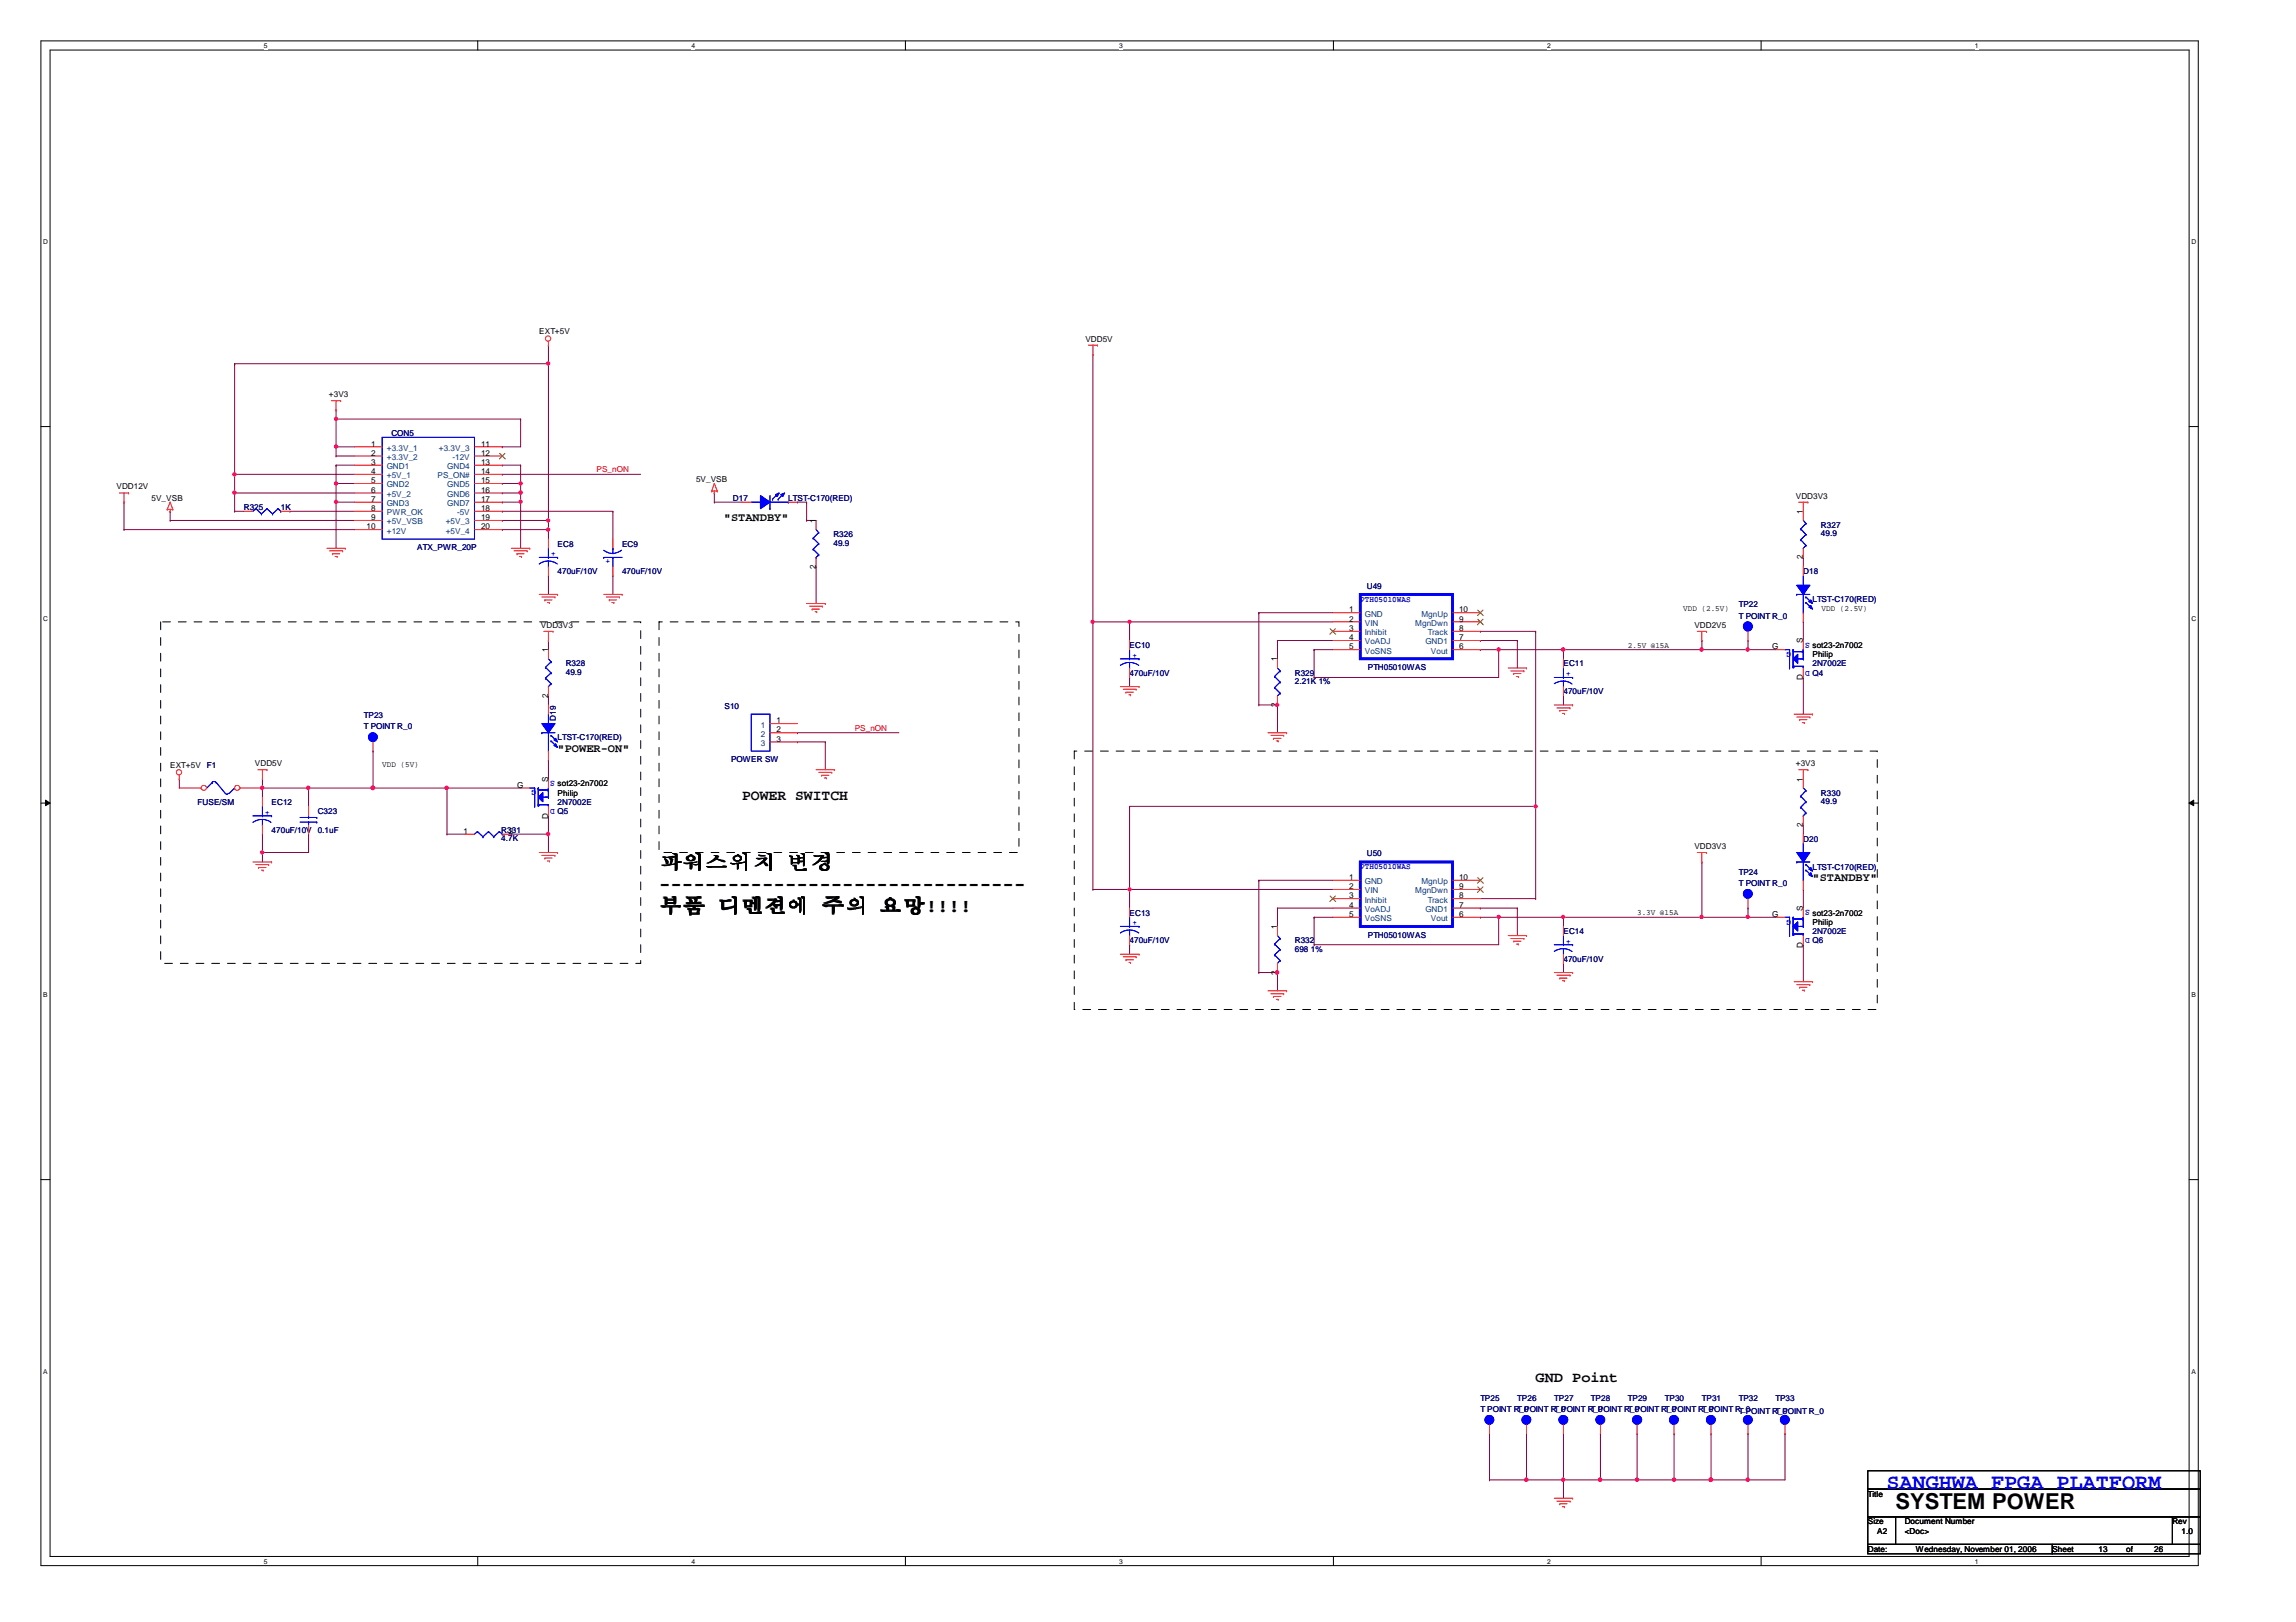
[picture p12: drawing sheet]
<svg xmlns="http://www.w3.org/2000/svg" width="297mm" height="210mm" viewBox="0 0 297 210" stroke-linecap="round" stroke-linejoin="round" font-family="sans-serif">
<defs><g id="words">
<text font-size="2.8" fill="#00f" x="244.1" y="192.7">SANGHWA FPGA PLATFORM</text>
<text font-size="2.8" x="245.2" y="195.3">SYSTEM POWER</text>
<g font-size="2.5">
<text x="85.3" y="112.4">파파파파파 파파</text>
<text x="85.3" y="118.1">부부 부</text>
<text x="85.3" y="115.2">--------------------------------</text>
<text x="92.8" y="118.1">부부부부 부부 부부!!!!</text>
</g>
<g font-size="1.9">
<text x="96" y="103.6">POWER SWITCH</text>
<text x="198.7" y="178.8">GND Point</text>
</g>
<g font-size="1.5">
<text x="93.6" y="67.4">&quot;STANDBY&quot;</text>
<text x="72.1" y="97.3">&quot;POWER-ON&quot;</text>
<text x="234.5" y="114">&quot;STANDBY&quot;</text>
</g>
<g font-size="1.1">
<text x="69.8" y="43.3">EXT+5V</text>
<text x="140.4" y="44.2">VDD5V</text>
<text x="42.5" y="51.4">+3V3</text>
<text x="48" y="57.8">1</text>
<text x="48" y="59">2</text>
<text x="62.2" y="57.8">11</text>
<text x="62.2" y="59">12</text>
<text x="15.1" y="63.3">VDD12V</text>
<text x="19.6" y="64.8">5V_VSB</text>
<text x="48" y="60.2">3</text>
<text x="48" y="61.3">4</text>
<text x="48" y="62.5">5</text>
<text x="48" y="63.8">6</text>
<text x="48" y="64.9">7</text>
<text x="62.2" y="60.2">13</text>
<text x="62.2" y="61.3">14</text>
<text x="62.2" y="62.5">15</text>
<text x="62.2" y="63.8">16</text>
<text x="62.2" y="64.9">17</text>
<text x="90" y="62.4">5V_VSB</text>
<text x="232.3" y="64.5">VDD3V3</text>
<text x="47.4" y="68.5">10</text>
<text x="48" y="66.1">8</text>
<text x="48" y="67.3">9</text>
<text x="62.2" y="66.1">18</text>
<text x="62.2" y="67.3">19</text>
<text x="62.2" y="68.5">20</text>
<text x="105.5" y="67.7" transform="rotate(-90 105.5 67.7)">1</text>
<text x="233.3" y="66.5" transform="rotate(-90 233.3 66.5)">1</text>
<text x="105.5" y="73.6" transform="rotate(-90 105.5 73.6)">2</text>
<text x="233.3" y="72.4" transform="rotate(-90 233.3 72.4)">2</text>
<text x="70" y="81.2">VDD3V3</text>
<text x="174.5" y="79.2">1</text>
<text x="174.5" y="80.4">2</text>
<text x="174.5" y="81.7">3</text>
<text x="174.5" y="82.8">4</text>
<text x="188.8" y="79.2">10</text>
<text x="188.8" y="80.4">9</text>
<text x="188.8" y="81.7">8</text>
<text x="188.8" y="82.8">7</text>
<text x="210.6" y="83.8">2.5V @15A</text>
<text x="217.8" y="79">VDD (2.5V)</text>
<text x="219.2" y="81.2">VDD2V5</text>
<text x="233.3" y="83.2" transform="rotate(-90 233.3 83.2)">S</text>
<text x="234.5" y="83.9">sot23-2n7002</text>
<text x="235.7" y="79">VDD (2.5V)</text>
<text x="70.9" y="84.4" transform="rotate(-90 70.9 84.4)">1</text>
<text x="165.2" y="85.6" transform="rotate(-90 165.2 85.6)">1</text>
<text x="174.5" y="84">5</text>
<text x="188.8" y="84">6</text>
<text x="229.3" y="84">G</text>
<text x="233.3" y="88.1" transform="rotate(-90 233.3 88.1)">D</text>
<text x="234.5" y="85">Philip</text>
<text x="70.9" y="90.3" transform="rotate(-90 70.9 90.3)">2</text>
<text x="100.5" y="93.6">1</text>
<text x="100.5" y="94.8">2</text>
<text x="100.5" y="96">3</text>
<text x="165.2" y="91.5" transform="rotate(-90 165.2 91.5)">2</text>
<text x="22" y="99.4">EXT+5V</text>
<text x="33" y="99.1">VDD5V</text>
<text x="49.4" y="99.3">VDD (5V)</text>
<text x="66.9" y="101.9">G</text>
<text x="70.9" y="101.1" transform="rotate(-90 70.9 101.1)">S</text>
<text x="72.1" y="101.8">sot23-2n7002</text>
<text x="232.3" y="99.1">+3V3</text>
<text x="233.3" y="101.1" transform="rotate(-90 233.3 101.1)">1</text>
<text x="59.9" y="107.9">1</text>
<text x="65.8" y="107.9">2</text>
<text x="70.9" y="106" transform="rotate(-90 70.9 106)">D</text>
<text x="72.1" y="103">Philip</text>
<text x="233.3" y="107" transform="rotate(-90 233.3 107)">2</text>
<text x="174.5" y="113.9">1</text>
<text x="188.8" y="113.9">10</text>
<text x="219.2" y="109.9">VDD3V3</text>
<text x="174.5" y="115.1">2</text>
<text x="174.5" y="116.2">3</text>
<text x="174.5" y="117.5">4</text>
<text x="174.5" y="118.7">5</text>
<text x="188.8" y="115.1">9</text>
<text x="188.8" y="116.2">8</text>
<text x="188.8" y="117.5">7</text>
<text x="188.8" y="118.7">6</text>
<text x="211.8" y="118.4">3.3V @15A</text>
<text x="229.3" y="118.7">G</text>
<text x="233.3" y="117.9" transform="rotate(-90 233.3 117.9)">S</text>
<text x="234.5" y="118.5">sot23-2n7002</text>
<text x="234.5" y="119.7">Philip</text>
<text x="165.2" y="120.2" transform="rotate(-90 165.2 120.2)">1</text>
<text x="233.3" y="122.7" transform="rotate(-90 233.3 122.7)">D</text>
<text x="165.2" y="126.1" transform="rotate(-90 165.2 126.1)">2</text>
<text x="241.6" y="193.7">Title</text>
<text x="241.6" y="197.3">Size</text>
<text x="246.4" y="197.3">Document Number</text>
<text x="281.1" y="197.3">Rev</text>
<text x="241.6" y="200.8">Date:</text>
<text x="242.9" y="198.5">A2</text>
<text x="246.4" y="198.5">&lt;Doc&gt;</text>
<text x="247.9" y="200.8">Wednesday, November 01, 2006</text>
<text x="265.5" y="200.8">Sheet</text>
<text x="271.5" y="200.8">13</text>
<text x="275.1" y="200.8">of</text>
<text x="278.7" y="200.8">26</text>
<text x="282.2" y="198.5">1.0</text>
</g>
<g font-size="1.1" fill="#004080">
<text x="50" y="58.3">+3.3V_1</text>
<text x="50" y="59.5">+3.3V_2</text>
<text x="56.8" y="58.3">+3.3V_3</text>
<text x="58.5" y="59.5">-12V</text>
<text x="50" y="60.7">GND1</text>
<text x="50" y="61.9">+5V_1</text>
<text x="50" y="63.1">GND2</text>
<text x="50" y="64.3">+5V_2</text>
<text x="50" y="65.5">GND3</text>
<text x="56.6" y="61.9">PS_ON#</text>
<text x="57.9" y="60.7">GND4</text>
<text x="57.9" y="63.1">GND5</text>
<text x="57.9" y="64.3">GND6</text>
<text x="57.9" y="65.5">GND7</text>
<text x="50" y="66.7">PWR_OK</text>
<text x="50" y="67.9">+5V_VSB</text>
<text x="50" y="69">+12V</text>
<text x="57.7" y="67.9">+5V_3</text>
<text x="57.7" y="69">+5V_4</text>
<text x="59.1" y="66.7">-5V</text>
<text x="176.6" y="79.8">GND</text>
<text x="176.6" y="81">VIN</text>
<text x="176.6" y="82.2">Inhibit</text>
<text x="176.6" y="83.4">VoADJ</text>
<text x="183.1" y="81">MgnDwn</text>
<text x="183.9" y="79.8">MgnUp</text>
<text x="184.4" y="83.4">GND1</text>
<text x="184.7" y="82.2">Track</text>
<text x="176.6" y="84.6">VoSNS</text>
<text x="185.1" y="84.6">Vout</text>
<text x="98.4" y="94.1">1</text>
<text x="98.4" y="95.3">2</text>
<text x="98.4" y="96.5">3</text>
<text x="176.6" y="114.4">GND</text>
<text x="176.6" y="115.6">VIN</text>
<text x="176.6" y="116.8">Inhibit</text>
<text x="176.6" y="118">VoADJ</text>
<text x="176.6" y="119.2">VoSNS</text>
<text x="183.1" y="115.6">MgnDwn</text>
<text x="183.9" y="114.4">MgnUp</text>
<text x="184.4" y="118">GND1</text>
<text x="184.7" y="116.8">Track</text>
<text x="185.1" y="119.2">Vout</text>
</g>
<g font-size="1.1" fill="#000080">
<text x="50.6" y="56.4">CON5</text>
<text x="31.5" y="66">R325</text>
<text x="36.3" y="66">1K</text>
<text x="94.8" y="64.8">D17</text>
<text x="102" y="64.8">LTST-C170(RED)</text>
<text x="54" y="71.2">ATX_PWR_20P</text>
<text x="72.1" y="70.7">EC8</text>
<text x="80.5" y="70.7">EC9</text>
<text x="107.8" y="69.5">R326</text>
<text x="107.8" y="70.6">49.9</text>
<text x="235.6" y="68.3">R327</text>
<text x="235.6" y="69.4">49.9</text>
<text x="72.1" y="74.3">470uF/10V</text>
<text x="80.5" y="74.3">470uF/10V</text>
<text x="176.8" y="76.2">U49</text>
<text x="233.3" y="74.3">D18</text>
<text x="234.5" y="77.9">LTST-C170(RED)</text>
<text x="146.1" y="83.9">EC10</text>
<text x="225" y="78.6">TP22</text>
<text x="225" y="80.1">T POINT R_0</text>
<text x="73.2" y="86.2">R328</text>
<text x="73.2" y="87.3">49.9</text>
<text x="146.1" y="87.4">470uF/10V</text>
<text x="167.5" y="87.4">R329</text>
<text x="167.5" y="88.5">2.21K 1%</text>
<text x="177" y="86.7">PTH05010WAS</text>
<text x="202.3" y="86.2">EC11</text>
<text x="202.3" y="89.8">470uF/10V</text>
<text x="234.5" y="87.4">Q4</text>
<text x="234.5" y="86.2">2N7002E</text>
<text x="47.1" y="92.9">TP23</text>
<text x="47.1" y="94.4">T POINT R_0</text>
<text x="71.9" y="93.3" transform="rotate(-90 71.9 93.3)">D19</text>
<text x="72.1" y="95.8">LTST-C170(RED)</text>
<text x="93.7" y="91.7">S10</text>
<text x="26.8" y="99.4">F1</text>
<text x="94.6" y="98.6">POWER SW</text>
<text x="25.6" y="104.1">FUSE/SM</text>
<text x="35.1" y="104.1">EC12</text>
<text x="35.1" y="107.7">470uF/10V</text>
<text x="41.1" y="105.3">C323</text>
<text x="41.1" y="107.7">0.1uF</text>
<text x="64.9" y="107.7">R331</text>
<text x="72.1" y="105.3">Q5</text>
<text x="72.1" y="104.1">2N7002E</text>
<text x="235.6" y="103">R330</text>
<text x="235.6" y="104">49.9</text>
<text x="64.9" y="108.8">4.7K</text>
<text x="176.8" y="110.8">U50</text>
<text x="225" y="113.2">TP24</text>
<text x="233.3" y="108.9">D20</text>
<text x="234.5" y="112.5">LTST-C170(RED)</text>
<text x="146.1" y="118.5">EC13</text>
<text x="225" y="114.6">T POINT R_0</text>
<text x="146.1" y="122">470uF/10V</text>
<text x="167.5" y="122">R332</text>
<text x="167.5" y="123.1">698 1%</text>
<text x="177" y="121.3">PTH05010WAS</text>
<text x="202.3" y="120.9">EC14</text>
<text x="202.3" y="124.5">470uF/10V</text>
<text x="234.5" y="122">Q6</text>
<text x="234.5" y="120.9">2N7002E</text>
<text x="191.5" y="181.3">TP25</text>
<text x="191.5" y="182.7">T POINT R_0</text>
<text x="196.3" y="181.3">TP26</text>
<text x="196.3" y="182.7">T POINT R_0</text>
<text x="201.1" y="181.3">TP27</text>
<text x="201.1" y="182.7">T POINT R_0</text>
<text x="205.8" y="181.3">TP28</text>
<text x="205.8" y="182.7">T POINT R_0</text>
<text x="210.6" y="181.3">TP29</text>
<text x="210.6" y="182.7">T POINT R_0</text>
<text x="215.4" y="181.3">TP30</text>
<text x="215.4" y="182.7">T POINT R_0</text>
<text x="220.2" y="181.3">TP31</text>
<text x="220.2" y="182.7">T POINT R_0</text>
<text x="225" y="181.3">TP32</text>
<text x="225" y="182.9">T POINT R_0</text>
<text x="229.7" y="181.3">TP33</text>
<text x="229.7" y="182.9">T POINT R_0</text>
</g>
<g font-size="1.1" fill="#f00">
<text x="77.2" y="61.1">PS_nON</text>
<text x="110.6" y="94.6">PS_nON</text>
</g>
<g font-size="1.1" fill="#00f">
<text x="71.3" y="72">+</text>
<text x="79" y="72.3" transform="rotate(180 79 72.3)">+</text>
<text x="176" y="77.9">PTH05010WAS</text>
<text x="234.1" y="83.2" transform="rotate(180 234.1 83.2)">S</text>
<text x="146.5" y="85.1">+</text>
<text x="202.6" y="87.5">+</text>
<text x="231.7" y="84.4" transform="rotate(180 231.7 84.4)">G</text>
<text x="234.1" y="86.8" transform="rotate(180 234.1 86.8)">D</text>
<text x="71.8" y="101.1" transform="rotate(180 71.8 101.1)">S</text>
<text x="34.3" y="105.4">+</text>
<text x="69.4" y="102.3" transform="rotate(180 69.4 102.3)">G</text>
<text x="71.8" y="104.7" transform="rotate(180 71.8 104.7)">D</text>
<text x="176" y="112.5">PTH05010WAS</text>
<text x="146.5" y="119.8">+</text>
<text x="231.7" y="119" transform="rotate(180 231.7 119)">G</text>
<text x="234.1" y="117.8" transform="rotate(180 234.1 117.8)">S</text>
<text x="202.6" y="122.1">+</text>
<text x="234.1" y="121.4" transform="rotate(180 234.1 121.4)">D</text>
</g>
<g font-size=".9">
<text x="34.1" y="6.2">5</text>
<text x="89.5" y="6.2">4</text>
<text x="144.8" y="6.2">3</text>
<text x="200.2" y="6.2">2</text>
<text x="255.5" y="6.2">1</text>
<text x="5.6" y="31.6">D</text>
<text x="283.5" y="31.6">D</text>
<text x="5.6" y="80.3">C</text>
<text x="283.5" y="80.3">C</text>
<text x="5.6" y="129.1">B</text>
<text x="283.5" y="129.1">B</text>
<text x="5.6" y="177.8">A</text>
<text x="283.5" y="177.8">A</text>
<text x="34.1" y="202.4">5</text>
<text x="89.5" y="202.4">4</text>
<text x="144.8" y="202.4">3</text>
<text x="200.2" y="202.4">2</text>
<text x="255.5" y="202.4">1</text>
</g>
</g></defs>
<path d="M5.3 5.3h279.1v197.3h-279.1zM6.5 6.5h276.7v194.9h-276.7z" fill="none" stroke="#000" stroke-width=".13"/>
<g fill="#fff">
<path d="M34.1 5.4h.5v1h-.5z"/>
<path d="M34.1 201.5h.5v1h-.5z"/>
</g>
<path d="M61.8 5.3v1.2M61.8 201.4v1.2" fill="none" stroke="#000" stroke-width=".13"/>
<g fill="#fff">
<path d="M89.5 5.4h.4v1h-.4z"/>
<path d="M89.5 201.5h.4v1h-.4z"/>
</g>
<path d="M117.1 5.3v1.2M117.1 201.4v1.2" fill="none" stroke="#000" stroke-width=".13"/>
<g fill="#fff">
<path d="M144.8 5.4h.4v1h-.4z"/>
<path d="M144.8 201.5h.4v1h-.4z"/>
</g>
<path d="M172.5 5.3v1.2M172.5 201.4v1.2" fill="none" stroke="#000" stroke-width=".13"/>
<g fill="#fff">
<path d="M200.2 5.4h.4v1h-.4z"/>
<path d="M200.2 201.5h.4v1h-.4z"/>
</g>
<path d="M227.8 5.3v1.2M227.8 201.4v1.2" fill="none" stroke="#000" stroke-width=".13"/>
<g fill="#fff">
<path d="M255.5 5.4h.4v1h-.4z"/>
<path d="M255.5 201.5h.4v1h-.4z"/>
<path d="M5.6 30.8h.6v1h-.6z"/>
<path d="M283.5 30.8h.6v1h-.6z"/>
<path d="M5.6 79.5h.6v1h-.6z"/>
<path d="M283.5 79.5h.6v1h-.6z"/>
</g>
<path d="M5.3 55.2h1.2M283.2 55.2h1.2" fill="none" stroke="#000" stroke-width=".13"/>
<g fill="#fff">
<path d="M5.6 128.3h.5v.9h-.5z"/>
<path d="M283.5 128.3h.6v.9h-.6z"/>
</g>
<path d="M5.3 103.9h1.2M5.9 103.5l.6 .4-.6 .4zM283.2 103.9l.6-.4v.8zM283.2 103.9h1.2" fill="none" stroke="#000" stroke-width=".13"/>
<path d="M5.9 103.5l.6 .4-.6 .4zM283.2 103.9l.6-.4v.8z" fill="#000"/>
<g fill="#fff">
<path d="M5.6 177h.5v1h-.5z"/>
<path d="M283.5 177h.6v1h-.6z"/>
</g>
<path d="M5.3 152.7h1.2M283.2 152.7h1.2" fill="none" stroke="#000" stroke-width=".13"/>
<path d="M141.4 80.5h.1M141.4 80.5v34.6M146.1 115.1h.1M146.1 115.1h26.3M165.3 117.5h.1M165.3 117.5v2.4M170 118.7h.1M170 118.7h2.4M202.3 124.7h.1M202.3 124.7v1.2" fill="none" stroke="#800040" stroke-width=".13"/>
<path d="M146 115h.3v.1v.1l-.2 .1-.1-.1z" fill-rule="evenodd" fill="#f0f"/>
<path d="M146 115h.3v.1v.1l-.2 .1-.1-.1z" fill="none" stroke="#f0f" stroke-width=".13"/>
<g fill="none" stroke="#800040" stroke-width=".13">
<path d="M146.1 115.1h.1M146.1 115.1v2.4M162.9 113.9h.1M162.9 113.9v12M162.9 113.9h9.5M170 118.7h.1M170 118.7v3.6M191.5 117.5h.1M191.5 117.5h4.8M193.9 118.7h.1M193.9 118.7v3.6M196.3 117.5h.1"/>
<path d="M196.3 117.5v3.6M202.3 118.7h.1M202.3 118.7v1.2M146.1 122.3h.1M146.1 122.3v1.2M162.9 125.9h.1M162.9 125.9h2.4M165.3 125.9h.1M165.3 125.9v2.3"/>
</g>
<path d="M165.1 125.7h.3v.1v.2l-.2 .1-.1-.1z" fill-rule="evenodd" fill="#f0f"/>
<path d="M165.1 125.7h.3v.1v.2l-.2 .1-.1-.1z" fill="none" stroke="#f0f" stroke-width=".13"/>
<path d="M165.3 117.5h.1M165.3 117.5h7.1M202.3 118.7h.1M202.3 118.7h17.9M170 122.3h.1M170 122.3h23.9" fill="none" stroke="#800040" stroke-width=".13"/>
<path d="M202.1 118.5h.3v.2v.1l-.2 .1-.1-.1z" fill-rule="evenodd" fill="#f0f"/>
<path d="M202.1 118.5h.3v.2v.1l-.2 .1-.1-.1z" fill="none" stroke="#f0f" stroke-width=".13"/>
<path d="M170 84.1h.1M170 87.7h.1M170 84.1h2.4M170 84.1v3.6M191.5 84.1h.1M191.5 84.1h10.8M193.9 84.1h.1M193.9 84.1v3.6h-23.9" fill="none" stroke="#800040" stroke-width=".13"/>
<path d="M193.7 83.9h.3l.1 .1-.1 .2-.1 .1-.2-.1z" fill-rule="evenodd" fill="#f0f"/>
<path d="M193.7 83.9h.3l.1 .1-.1 .2-.1 .1-.2-.1z" fill="none" stroke="#f0f" stroke-width=".13"/>
<path d="M146.1 80.5h.1M146.1 80.5h26.3" fill="none" stroke="#800040" stroke-width=".13"/>
<path d="M146 80.3h.3v.2v.1l-.2 .1-.1-.1z" fill-rule="evenodd" fill="#f0f"/>
<path d="M146 80.3h.3v.2v.1l-.2 .1-.1-.1z" fill="none" stroke="#f0f" stroke-width=".13"/>
<g fill="none" stroke="#800040" stroke-width=".13">
<path d="M141.4 45.9h.1M141.4 45.9v34.6M162.9 79.3h.1M162.9 79.3h9.5M146.1 80.5h.1M146.1 87.7h.1M146.1 80.5v2.4M146.1 87.7v1.2M162.9 91.2h.1M162.9 91.2h2.4M165.3 91.2h.1M165.3 82.9h.1"/>
<path d="M165.3 82.9v2.4M165.3 91.2v3.6M165.3 82.9h7.1"/>
</g>
<path d="M165.1 91.1h.3v.1v.2h-.2h-.1z" fill-rule="evenodd" fill="#f0f"/>
<path d="M165.1 91.1h.3v.1v.2h-.2h-.1z" fill="none" stroke="#f0f" stroke-width=".13"/>
<path d="M162.9 79.3h.1M162.9 79.3v11.9M191.5 82.9h.1M191.5 82.9h4.8M196.3 82.9h.1M196.3 82.9v3.5M202.3 84.1h.1M202.3 84.1h17.9" fill="none" stroke="#800040" stroke-width=".13"/>
<path d="M202.1 83.9h.3v.1v.2l-.2 .1-.1-.1z" fill-rule="evenodd" fill="#f0f"/>
<path d="M202.1 83.9h.3v.1v.2l-.2 .1-.1-.1z" fill="none" stroke="#f0f" stroke-width=".13"/>
<path d="M202.3 90h.1M202.3 90v1.2M220.2 84.1h.1M220.2 84.1h5.9" fill="none" stroke="#800040" stroke-width=".13"/>
<path d="M225.9 83.9h.3l.1 .1-.1 .2-.1 .1-.2-.1z" fill-rule="evenodd" fill="#f0f"/>
<path d="M225.9 83.9h.3l.1 .1-.1 .2-.1 .1-.2-.1z" fill="none" stroke="#f0f" stroke-width=".13"/>
<path d="M220 83.9h.3v.1v.2l-.2 .1-.1-.1z" fill-rule="evenodd" fill="#f0f"/>
<path d="M220 83.9h.3v.1v.2l-.2 .1-.1-.1z" fill="none" stroke="#f0f" stroke-width=".13"/>
<g fill="none" stroke="#800040" stroke-width=".13">
<path d="M233.3 72.1h.1M233.3 72.1v1.2M202.3 84.1h.1M202.3 84.1v1.2M220.2 82.9h.1M220.2 82.9v1.2M226.1 82.9h.1M226.1 84.1h.1M226.1 82.9v1.2M226.1 84.1h3.6M233.3 80.5h.1M233.3 87.7h.1"/>
<path d="M233.3 80.5v2.4M233.3 87.7v4.7M141.4 115.1h.1M141.4 115.1h4.7M193.9 118.7h.1M193.9 118.7h8.4M220.2 111.5h.1M220.2 111.5v7.2"/>
</g>
<path d="M193.7 118.5h.3l.1 .2-.1 .1-.1 .1-.2-.1z" fill-rule="evenodd" fill="#f0f"/>
<path d="M193.7 118.5h.3l.1 .2-.1 .1-.1 .1-.2-.1z" fill="none" stroke="#f0f" stroke-width=".13"/>
<path d="M141.4 80.5h.1M141.4 80.5h4.7" fill="none" stroke="#800040" stroke-width=".13"/>
<path d="M141.2 80.3h.3l.1 .2-.1 .1-.1 .1-.2-.1z" fill-rule="evenodd" fill="#f0f"/>
<path d="M141.2 80.3h.3l.1 .2-.1 .1-.1 .1-.2-.1z" fill="none" stroke="#f0f" stroke-width=".13"/>
<g fill="none" stroke="#800040" stroke-width=".13">
<path d="M22 67.4h.1M22 66.2h.1M22 67.4h23.9M22 66.2v1.2M43.5 62.6h.1M43.5 62.6h2.4M43.5 62.6v2.4M65 60.2h.1M65 60.2h2.4M67.4 60.2h.1M67.4 60.2v2.4M191.5 118.7h.1"/>
<path d="M191.5 118.7h2.4"/>
</g>
<path d="M43.3 64.8h.3l.1 .1-.1 .2-.1 .1-.2-.1z" fill-rule="evenodd" fill="#f0f"/>
<path d="M43.3 64.8h.3l.1 .1-.1 .2-.1 .1-.2-.1z" fill="none" stroke="#f0f" stroke-width=".13"/>
<path d="M43.3 62.4h.3l.1 .2-.1 .1-.1 .1-.2-.1z" fill-rule="evenodd" fill="#f0f"/>
<path d="M43.3 62.4h.3l.1 .2-.1 .1-.1 .1-.2-.1z" fill="none" stroke="#f0f" stroke-width=".13"/>
<path d="M43.5 57.8h.1M43.5 57.8v1.2M43.5 65h.1M43.5 60.2h.1M43.5 60.2v2.4M43.5 65v6M43.5 65h2.4M43.5 60.2h2.4" fill="none" stroke="#800040" stroke-width=".13"/>
<path d="M43.3 57.6h.3l.1 .2-.1 .1-.1 .1-.2-.1z" fill-rule="evenodd" fill="#f0f"/>
<path d="M43.3 57.6h.3l.1 .2-.1 .1-.1 .1-.2-.1z" fill="none" stroke="#f0f" stroke-width=".13"/>
<g fill="none" stroke="#800040" stroke-width=".13">
<path d="M43.5 57.8h.1M43.5 59h.1M43.5 53h.1M43.5 54.2h.1M43.5 57.8h2.4M43.5 59h2.4M43.5 53v1.2M43.5 54.2h23.9M65 57.8h.1M67.4 54.2h.1M67.4 54.2v3.6h-2.4M30.4 63.8h.1"/>
<path d="M30.4 63.8h15.5"/>
</g>
<path d="M30.2 63.6h.3l.1 .2-.1 .1-.2 .1-.1-.1z" fill-rule="evenodd" fill="#f0f"/>
<path d="M30.2 63.6h.3l.1 .2-.1 .1-.2 .1-.1-.1z" fill="none" stroke="#f0f" stroke-width=".13"/>
<path d="M30.4 47.1h.1M30.4 47.1v14.3M71 44.7h.1M71 44.7v2.4M30.4 61.4h.1M30.4 61.4h15.5M37.5 66.2h.1M37.5 66.2h8.4M65 67.4h.1M65 68.5h.1M65 67.4h6M65 68.5h6" fill="none" stroke="#800040" stroke-width=".13"/>
<path d="M70.8 68.4h.2l.1 .1-.1 .2h-.1h-.1z" fill-rule="evenodd" fill="#f0f"/>
<path d="M70.8 68.4h.2l.1 .1-.1 .2h-.1h-.1z" fill="none" stroke="#f0f" stroke-width=".13"/>
<g fill="none" stroke="#800040" stroke-width=".13">
<path d="M30.4 47.1h.1M30.4 47.1h40.6M65 66.2h.1M65 66.2h14.3M71 68.5h.1M71 74.5h.1M71 68.5v1.3M71 74.5v2.4M79.3 66.2h.1M79.3 74.5h.1M79.3 66.2v3.6M79.3 74.5v2.4"/>
<path d="M34 100.8h.1M34 110.3h.1M34 100.8v1.2M39.9 102h.1M39.9 108h.1M39.9 102v2.4M39.9 108v2.3h-5.9"/>
</g>
<path d="M33.8 110.2h.2l.1 .1-.1 .2h-.1h-.1z" fill-rule="evenodd" fill="#f0f"/>
<path d="M33.8 110.2h.2l.1 .1-.1 .2h-.1h-.1z" fill="none" stroke="#f0f" stroke-width=".13"/>
<path d="M30.4 66.2h.1M30.4 66.2h1.1M65 61.4h.1M65 63.8h.1M65 65h.1M65 62.6h.1M65 61.4h17.9M65 65h2.4M65 62.6h2.4M67.4 62.6h.1M67.4 62.6v1.2h-2.4" fill="none" stroke="#800040" stroke-width=".13"/>
<path d="M67.2 63.6h.3l.1 .2-.1 .1-.1 .1-.2-.1z" fill-rule="evenodd" fill="#f0f"/>
<path d="M67.2 63.6h.3l.1 .2-.1 .1-.1 .1-.2-.1z" fill="none" stroke="#f0f" stroke-width=".13"/>
<path d="M67.2 62.4h.3l.1 .2-.1 .1-.1 .1-.2-.1z" fill-rule="evenodd" fill="#f0f"/>
<path d="M67.2 62.4h.3l.1 .2-.1 .1-.1 .1-.2-.1z" fill="none" stroke="#f0f" stroke-width=".13"/>
<path d="M39.9 102h.1M39.9 102h8.4" fill="none" stroke="#800040" stroke-width=".13"/>
<path d="M48.1 101.8h.3l.1 .1-.1 .2-.2 .1-.1-.1z" fill-rule="evenodd" fill="#f0f"/>
<path d="M48.1 101.8h.3l.1 .1-.1 .2-.2 .1-.1-.1z" fill="none" stroke="#f0f" stroke-width=".13"/>
<path d="M39.7 101.8h.3l.1 .1-.1 .2-.1 .1-.2-.1z" fill-rule="evenodd" fill="#f0f"/>
<path d="M39.7 101.8h.3l.1 .1-.1 .2-.1 .1-.2-.1z" fill="none" stroke="#f0f" stroke-width=".13"/>
<path d="M30.4 61.4h.1M30.4 61.4v2.4" fill="none" stroke="#800040" stroke-width=".13"/>
<path d="M30.2 61.2h.3l.1 .2-.1 .1-.2 .1-.1-.1z" fill-rule="evenodd" fill="#f0f"/>
<path d="M30.2 61.2h.3l.1 .2-.1 .1-.2 .1-.1-.1z" fill="none" stroke="#f0f" stroke-width=".13"/>
<path d="M71 67.4h.1M71 67.4v1.1" fill="none" stroke="#800040" stroke-width=".13"/>
<path d="M70.8 67.2h.2l.1 .2-.1 .1-.1 .1-.1-.1z" fill-rule="evenodd" fill="#f0f"/>
<path d="M70.8 67.2h.2l.1 .2-.1 .1-.1 .1-.1-.1z" fill="none" stroke="#f0f" stroke-width=".13"/>
<path d="M43.5 54.2h.1M43.5 54.2v3.6" fill="none" stroke="#800040" stroke-width=".13"/>
<path d="M43.3 54h.3l.1 .2-.1 .2h-.1h-.2z" fill-rule="evenodd" fill="#f0f"/>
<path d="M43.3 54h.3l.1 .2-.1 .2h-.1h-.2z" fill="none" stroke="#f0f" stroke-width=".13"/>
<path d="M67.4 63.8h.1M67.4 63.8v1.2" fill="none" stroke="#800040" stroke-width=".13"/>
<path d="M67.2 63.6h.3l.1 .2-.1 .1-.1 .1-.2-.1z" fill-rule="evenodd" fill="#f0f"/>
<path d="M67.2 63.6h.3l.1 .2-.1 .1-.1 .1-.2-.1z" fill="none" stroke="#f0f" stroke-width=".13"/>
<path d="M71 47.1h.1M71 47.1v20.3M30.4 63.8h.1M30.4 63.8v2.4M34 108h.1M34 108v2.3" fill="none" stroke="#800040" stroke-width=".13"/>
<path d="M70.8 46.9h.2l.1 .1-.1 .2h-.1h-.1z" fill-rule="evenodd" fill="#f0f"/>
<path d="M70.8 46.9h.2l.1 .1-.1 .2h-.1h-.1z" fill="none" stroke="#f0f" stroke-width=".13"/>
<path d="M67.4 65h.1M67.4 65v6" fill="none" stroke="#800040" stroke-width=".13"/>
<path d="M67.2 64.8h.3l.1 .1-.1 .2-.1 .1-.2-.1z" fill-rule="evenodd" fill="#f0f"/>
<path d="M67.2 64.8h.3l.1 .1-.1 .2-.1 .1-.2-.1z" fill="none" stroke="#f0f" stroke-width=".13"/>
<path d="M34 102h.1M34 102v1.2M34 102h5.9" fill="none" stroke="#800040" stroke-width=".13"/>
<path d="M33.8 101.8h.2l.1 .1-.1 .2-.1 .1-.1-.1z" fill-rule="evenodd" fill="#f0f"/>
<path d="M33.8 101.8h.2l.1 .1-.1 .2-.1 .1-.1-.1z" fill="none" stroke="#f0f" stroke-width=".13"/>
<path d="M34 110.3h.1M34 110.3v1.2M211.8 191.5h.1M211.8 191.5h4.8" fill="none" stroke="#800040" stroke-width=".13"/>
<path d="M211.6 191.3h.3l.1 .2-.1 .1-.1 .1-.2-.1z" fill-rule="evenodd" fill="#f0f"/>
<path d="M211.6 191.3h.3l.1 .2-.1 .1-.1 .1-.2-.1z" fill="none" stroke="#f0f" stroke-width=".13"/>
<path d="M192.7 191.5h.1M197.5 185.5h.1M197.5 185.5v6h-4.8M202.3 191.5h.1M207.1 185.5h.1M207.1 185.5v6h-4.8" fill="none" stroke="#800040" stroke-width=".13"/>
<path d="M206.9 191.3h.2l.1 .2-.1 .1-.1 .1-.1-.1z" fill-rule="evenodd" fill="#f0f"/>
<path d="M206.9 191.3h.2l.1 .2-.1 .1-.1 .1-.1-.1z" fill="none" stroke="#f0f" stroke-width=".13"/>
<path d="M202.1 191.3h.3v.2v.1l-.2 .1-.1-.1z" fill-rule="evenodd" fill="#f0f"/>
<path d="M202.1 191.3h.3v.2v.1l-.2 .1-.1-.1z" fill="none" stroke="#f0f" stroke-width=".13"/>
<path d="M197.5 191.5h.1M197.5 191.5h4.8M202.3 191.5h.1M202.3 191.5v2.4" fill="none" stroke="#800040" stroke-width=".13"/>
<path d="M197.3 191.3h.3l.1 .2-.1 .1-.2 .1-.1-.1z" fill-rule="evenodd" fill="#f0f"/>
<path d="M197.3 191.3h.3l.1 .2-.1 .1-.2 .1-.1-.1z" fill="none" stroke="#f0f" stroke-width=".13"/>
<g fill="none" stroke="#800040" stroke-width=".13">
<path d="M103.2 96h.1M103.2 94.8h.1M103.2 96h3.6M103.2 94.8h13.1M106.8 96h.1M106.8 96v3.6M192.7 185.5h.1M192.7 185.5v6M202.3 185.5h.1M202.3 185.5v6M211.8 185.5h.1M211.8 185.5v6"/>
<path d="M216.6 185.5h.1M216.6 185.5v6M221.4 185.5h.1M221.4 185.5v6M226.1 191.5h.1M226.1 191.5h4.8"/>
</g>
<path d="M225.9 191.3h.3l.1 .2-.1 .1-.1 .1-.2-.1z" fill-rule="evenodd" fill="#f0f"/>
<path d="M225.9 191.3h.3l.1 .2-.1 .1-.1 .1-.2-.1z" fill="none" stroke="#f0f" stroke-width=".13"/>
<path d="M216.6 191.5h.1M216.6 191.5h4.8" fill="none" stroke="#800040" stroke-width=".13"/>
<path d="M221.2 191.3h.3l.1 .2-.1 .1-.2 .1-.1-.1z" fill-rule="evenodd" fill="#f0f"/>
<path d="M221.2 191.3h.3l.1 .2-.1 .1-.2 .1-.1-.1z" fill="none" stroke="#f0f" stroke-width=".13"/>
<path d="M216.4 191.3h.3l.1 .2-.1 .1-.1 .1-.2-.1z" fill-rule="evenodd" fill="#f0f"/>
<path d="M216.4 191.3h.3l.1 .2-.1 .1-.1 .1-.2-.1z" fill="none" stroke="#f0f" stroke-width=".13"/>
<path d="M105.6 73.3h.1M105.6 73.3v4.8M66.2 108h.1M66.2 108h4.8M71 108h.1M71 108v2.3M226.1 185.5h.1M226.1 185.5v6M230.9 185.5h.1M230.9 185.5v6" fill="none" stroke="#800040" stroke-width=".13"/>
<path d="M70.8 107.8h.2l.1 .1-.1 .2-.1 .1-.1-.1z" fill-rule="evenodd" fill="#f0f"/>
<path d="M70.8 107.8h.2l.1 .1-.1 .2-.1 .1-.1-.1z" fill="none" stroke="#f0f" stroke-width=".13"/>
<path d="M71 90h.1M71 90v1.2M57.8 102h.1M57.8 102h9.6" fill="none" stroke="#800040" stroke-width=".13"/>
<path d="M57.6 101.8h.3l.1 .1-.1 .2-.1 .1-.2-.1z" fill-rule="evenodd" fill="#f0f"/>
<path d="M57.6 101.8h.3l.1 .1-.1 .2-.1 .1-.2-.1z" fill="none" stroke="#f0f" stroke-width=".13"/>
<path d="M71 98.4h.1M71 98.4v2.4M48.3 102h.1M48.3 102h9.5M57.8 108h.1M57.8 102h.1M57.8 108h2.4M57.8 102v6M71 105.6h.1M71 105.6v2.4" fill="none" stroke="#800040" stroke-width=".13"/>
<path d="M48.1 101.8h.3l.1 .1-.1 .2-.2 .1-.1-.1z" fill-rule="evenodd" fill="#f0f"/>
<path d="M48.1 101.8h.3l.1 .1-.1 .2-.2 .1-.1-.1z" fill="none" stroke="#f0f" stroke-width=".13"/>
<path d="M220.2 118.7h.1M220.2 118.7h5.9" fill="none" stroke="#800040" stroke-width=".13"/>
<path d="M225.9 118.5h.3l.1 .2-.1 .1-.1 .1-.2-.1z" fill-rule="evenodd" fill="#f0f"/>
<path d="M225.9 118.5h.3l.1 .2-.1 .1-.1 .1-.2-.1z" fill="none" stroke="#f0f" stroke-width=".13"/>
<path d="M220 118.5h.3v.2v.1l-.2 .1-.1-.1z" fill-rule="evenodd" fill="#f0f"/>
<path d="M220 118.5h.3v.2v.1l-.2 .1-.1-.1z" fill="none" stroke="#f0f" stroke-width=".13"/>
<g fill="none" stroke="#800040" stroke-width=".13">
<path d="M71 82.9h.1M71 82.9v1.2M226.1 118.7h.1M226.1 117.5h.1M226.1 118.7h3.6M226.1 117.5v1.2M233.3 106.8h.1M233.3 115.1h.1M233.3 106.8v1.2M233.3 115.1v2.4M233.3 122.3h.1M233.3 122.3v4.7"/>
<path d="M207.1 191.5h.1M207.1 191.5h4.7"/>
</g>
<path d="M206.9 191.3h.2l.1 .2-.1 .1-.1 .1-.1-.1z" fill-rule="evenodd" fill="#f0f"/>
<path d="M206.9 191.3h.2l.1 .2-.1 .1-.1 .1-.1-.1z" fill="none" stroke="#f0f" stroke-width=".13"/>
<path d="M221.4 191.5h.1M221.4 191.5h4.7" fill="none" stroke="#800040" stroke-width=".13"/>
<path d="M221.2 191.3h.3l.1 .2-.1 .1-.2 .1-.1-.1z" fill-rule="evenodd" fill="#f0f"/>
<path d="M221.2 191.3h.3l.1 .2-.1 .1-.2 .1-.1-.1z" fill="none" stroke="#f0f" stroke-width=".13"/>
<g fill="none" stroke="#800040" stroke-width=".13">
<path d="M16 68.5h.1M16 65h.1M16 68.5h29.9M16 65v3.5M92.4 65h.1M92.4 63.8h.1M92.4 65h3.6M92.4 63.8v1.2M103.2 65h.1M103.2 65h1.2M104.4 65h.1M104.4 67.4h.1"/>
<path d="M104.4 65v2.4M104.4 67.4h1.2M23.2 100.8h.1M23.2 100.8v1.2M191.5 116.3h7.2M198.7 116.3h.1M198.7 104.4h.1M198.7 104.4v11.9"/>
</g>
<path d="M198.5 104.2h.3l.1 .2-.1 .1-.1 .1-.2-.1z" fill-rule="evenodd" fill="#f0f"/>
<path d="M198.5 104.2h.3l.1 .2-.1 .1-.1 .1-.2-.1z" fill="none" stroke="#f0f" stroke-width=".13"/>
<path d="M48.3 97.2h.1M48.3 97.2v4.8M191.5 81.7h.1M191.5 81.7h7.2M198.7 81.7h.1M198.7 81.7v22.7h-52.6M146.1 104.4h.1M146.1 115.1h.1M146.1 104.4v10.7" fill="none" stroke="#800040" stroke-width=".13"/>
<g fill="none" stroke="#f00" stroke-width=".13">
<path d="M42.9 51.9h1.2M43.5 53h.1M43.5 51.9v1.1M44.1 51.9h.1M71 44.7h.1M71 44.2v.5M140.8 44.7h1.2M141.4 45.9h.1M141.4 44.7v1.2M142 44.7h.1M15.5 63.8h1.1M16 65h.1"/>
<path d="M16 63.8v1.2M16.6 63.8h.1M21.6 65.9h.1M21.6 65.9h.8M22 65h.1M22 66.2h.1M22 65l.4 .9M22 65l-.4 .9M22 65.9v.3M22.4 65.9h.1M42.3 71h2.4M42.6 71.3h1.7"/>
<path d="M43 71.7h.1M43 71.7h.9M43.3 72h.3M43.6 72h.1M44.3 71.3h.1M44.7 71h.1M66.2 71h2.3M66.5 71.3h1.7M66.9 71.7h.1M66.9 71.7h.9M67.2 72h.3M67.5 72h.1"/>
<path d="M68.2 71.3h.1M68.5 71h.1M69.8 76.9h2.3M70.1 77.3h1.7M70.5 77.6h.1M70.5 77.6h.9M70.8 78h.3M71.1 78h.1M71.8 77.3h.1M72.1 76.9h.1M78.1 76.9h2.4M78.4 77.3h1.7"/>
<path d="M78.8 77.6h.1M78.8 77.6h1M79.2 78h.2M79.4 78h.1M80.1 77.3h.1M80.5 76.9h.1M92.1 63.5h.1M92.1 63.5h.7M92.4 62.6h.1M92.4 63.8h.1M92.4 62.6l.4 .9M92.4 62.6l-.3 .9"/>
<path d="M92.4 63.5v.3M92.8 63.5h.1M104.4 78.1h2.4M104.7 78.4h1.7M105.1 78.8h.1M105.1 78.8h.9M105.5 79.2h.2M105.7 79.2h.1M106.4 78.4h.1M106.8 78.1h.1M232.7 65h1.2M233.3 66.2h.1"/>
<path d="M233.3 65v1.2M233.9 65h.1M33.4 99.6h1.1M34 99.6v1.2M34.5 99.6h.1M70.4 81.7h1.1M71 82.9h.1M71 81.7v1.2M71.5 81.7h.1M105.6 99.6h2.4M105.9 99.9h1.7M107.6 99.9h.1"/>
<path d="M108 99.6h.1M144.9 88.9h2.5M145.3 89.2h1.7M145.7 89.6h.1M145.7 89.6h.9M146.1 89.9h.2M146.3 89.9h.1M147 89.2h.1M147.4 88.9h.1M164 94.8h2.5M164.4 95.2h1.7M164.8 95.5h.1"/>
<path d="M164.8 95.5h.9M165.1 95.9h.3M165.4 95.9h.1M166.1 95.2h.1M166.5 94.8h.1M195.1 86.4h2.4M195.5 86.8h1.6M195.8 87.2h.1M195.8 87.2h1M196.2 87.5h.2M196.4 87.5h.1M197.1 86.8h.1"/>
<path d="M197.5 86.4h.1M201.1 91.2h2.4M201.4 91.6h1.7M201.8 91.9h.1M201.8 91.9h.9M202.1 92.3h.3M202.4 92.3h.1M203.1 91.6h.1M203.5 91.2h.1M219.6 81.7h1.2M220.2 82.9h.1M220.2 81.7v1.2"/>
<path d="M220.8 81.7h.1M232.1 92.4h2.4M232.5 92.8h1.6M232.7 99.6h1.2M232.8 93.1h.1M232.8 93.1h1M233.2 93.5h.2M233.3 99.6v1.2M233.4 93.5h.1M233.9 99.6h.1M234.1 92.8h.1M234.5 92.4h.1"/>
<path d="M23.2 100.8h.1M23.2 100.3v.5M32.7 111.5h2.4M33.1 111.9h1.7M33.4 112.3h.1M33.4 112.3h1M33.8 112.6h.2M34 100.8h.1M34 112.6h.1M34.8 111.9h.1M35.1 111.5h.1M69.8 110.3h2.3"/>
<path d="M70.1 110.7h1.7M70.5 111h.1M70.5 111h.9M70.8 111.4h.3M71.1 111.4h.1M71.8 110.7h.1M72.1 110.3h.1M106.3 100.3h.1M106.3 100.3h.9M106.6 100.7h.3M106.9 100.7h.1M219.6 110.3h1.2"/>
<path d="M220.2 111.5h.1M220.2 110.3v1.2M220.8 110.3h.1M233.3 100.8h.1M144.9 123.5h2.5M145.3 123.8h1.7M145.7 124.2h.1M145.7 124.2h.9M146.1 124.5h.2M146.3 124.5h.1M147 123.8h.1M147.4 123.5h.1"/>
<path d="M164 128.2h2.5M164.4 128.6h1.7M164.8 128.9h.1M164.8 128.9h.9M165.1 129.3h.3M165.4 129.3h.1M166.1 128.6h.1M166.5 128.2h.1M195.1 121.1h2.4M195.5 121.5h1.6M195.8 121.8h.1M195.8 121.8h1"/>
<path d="M196.2 122.2h.2M196.4 122.2h.1M197.1 121.5h.1M197.5 121.1h.1M201.1 125.9h2.4M201.4 126.2h1.7M201.8 126.6h.1M201.8 126.6h.9M202.1 126.9h.3M202.4 126.9h.1M203.1 126.2h.1M203.5 125.9h.1"/>
<path d="M232.1 127h2.4M232.5 127.4h1.6M232.8 127.8h.1M232.8 127.8h1M233.2 128.1h.2M233.4 128.1h.1M234.1 127.4h.1M234.5 127h.1M201.1 193.9h2.4M201.4 194.3h1.7M201.8 194.6h.1M201.8 194.6h.9"/>
<path d="M202.1 195h.3M202.4 195h.1M203.1 194.3h.1M203.5 193.9h.1"/>
<circle cx="70.9" cy="43.8" r=".34"/>
<circle cx="23.2" cy="99.9" r=".34"/>
</g>
<path d="M241.6 190.3h43v2.4h-43zM241.6 192.7h43v3.6h-43zM241.6 196.3h3.6v3.6h-3.6zM241.6 199.9h23.9v1.2h-23.9zM245.2 196.3h35.9v3.6h-35.9zM265.5 199.9h19.1v1.2h-19.1zM281.1 196.3h3.5v3.6h-3.5z" fill="none" stroke="#000" stroke-width=".13"/>
<path d="M20.8 80.5h62.1v44.2h-62.1zM85.3 80.5h46.5v29.8h-46.5zM139 97.2h103.9v33.4h-103.9z" fill="none" stroke="#000" stroke-width=".13" stroke-dasharray="1 1 1 1 1 1 1 1"/>
<circle cx="226.1" cy="115.7" r=".57" fill="#00f"/>
<circle cx="226.1" cy="115.7" r=".57" fill="none" stroke="#00f" stroke-width=".13"/>
<circle cx="226.1" cy="115.7" r=".57" fill="#00f"/>
<g fill="none" stroke="#00f" stroke-width=".13">
<path d="M49.4 56.6h12v13.2h-12z"/>
<circle cx="226.1" cy="115.7" r=".57"/>
</g>
<g fill="none" stroke="#f00" stroke-width=".13">
<path d="M45.9 57.8h3.5M45.9 59h3.5M61.4 57.8h3.6M61.4 59h3.6M45.9 60.2h3.5M45.9 61.4h3.5M45.9 62.6h3.5M45.9 63.8h3.5M45.9 65h3.5M45.9 66.2h3.5M45.9 67.4h3.5M45.9 68.5h3.5"/>
<path d="M61.4 60.2h3.6M61.4 61.4h3.6M61.4 62.6h3.6M61.4 63.8h3.6M61.4 65h3.6M61.4 66.2h3.6M61.4 67.4h3.6M61.4 68.5h3.6M226.1 116.3v1.2"/>
</g>
<path d="M64.6 58.7l.8 .7M65.3 58.7l-.7 .7" fill="none" stroke="#804000" stroke-width=".13"/>
<circle cx="207" cy="183.7" r=".57" fill="#00f"/>
<circle cx="207" cy="183.7" r=".57" fill="none" stroke="#00f" stroke-width=".13"/>
<circle cx="207" cy="183.7" r=".57" fill="#00f"/>
<g fill="none" stroke="#00f" stroke-width=".13">
<path d="M69.8 72.1h2.3M71 73.3h.1M71 72.1h.1M71 72.6l.5 .1 .6 .3M71 72.6h-.1a1.86 1.86 0 0 0-1.1 .4M71 71v1.1M71 72.6v.7M72.1 72.1h.1M32.7 105.6h2.4M34 106.8h.1M34 105.6h.1M34 106a1.74 1.74 0 0 1 1.1 .4"/>
<path d="M34 106h-.1a1.98 1.98 0 0 0-1.2 .4M34 104.4v1.2M34 106v.8M35.1 105.6h.1M38.8 106.4h2.2M38.8 105.8h2.2M39.9 105.8h.1M39.9 106.4h.1M39.9 105.6v.2M39.9 106.4v.4M41 106.4h.1M41 105.8h.1"/>
<path d="M164.9 122.2h.1M164.9 123.6h.1M164.9 122.2l.7 .7M164.9 123.6l.7 .7M165.3 124.7h.1M165.3 121.1l.3 .4M165.6 121.5h.1M165.6 122.9h.1M165.6 124.3h.1M165.6 121.5l-.7 .7M165.6 122.9l-.7 .7M165.6 124.3l-.3 .4"/>
<circle cx="207" cy="183.7" r=".57"/>
</g>
<path d="M71 69.8v1.2M71 73.3v1.2M34 103.2v1.2M34 106.8v1.2M39.9 104.4v1.2M39.9 106.8v1.2M165.3 119.9v1.2M165.3 124.7v1.2M207.1 184.4v1.1" fill="none" stroke="#f00" stroke-width=".13"/>
<circle cx="197.5" cy="183.7" r=".57" fill="#00f"/>
<circle cx="197.5" cy="183.7" r=".57" fill="none" stroke="#00f" stroke-width=".13"/>
<circle cx="197.5" cy="183.7" r=".57" fill="#00f"/>
<circle cx="197.5" cy="183.7" r=".57" fill="none" stroke="#00f" stroke-width=".13"/>
<path d="M197.5 184.4v1.1" fill="none" stroke="#f00" stroke-width=".13"/>
<path d="M232 119.9l.6-.6v1.2z" fill="#00f"/>
<g fill="none" stroke="#00f" stroke-width=".13">
<path d="M230.9 118.7h.6M231.5 118.7h.1M231.5 118.7v2.4M232 119.9l.6-.6v1.2zM232 118.7h.1M232 118.7v2.4M232 118.9h1.3M232.6 119.9h.7M233.2 118.9h.1M233.3 119.9h.1M233.3 118.7h.1M233.3 118.9h.1"/>
<path d="M233.3 118.7v1.2M231.5 121.1h.1M232 120.9h.1M232 120.9h1.3M232.1 120.9h.1M233.3 120.9h.1M233.3 120.9v.2"/>
</g>
<path d="M232 119.9l.6-.6v1.2z" fill="#00f"/>
<g fill="none" stroke="#00f" stroke-width=".13">
<path d="M70.1 94.8h.1M70.1 94.8h1.7M71 93.6h.1M71 97.2h.1M71 92.4v1.2M71 94.8v2.4M230.9 118.7h.6M231.5 118.7h.1M231.5 118.7v2.4M232 119.9l.6-.6v1.2zM232 118.7h.1M232 118.7v2.4"/>
<path d="M232 118.9h1.3M232.6 119.9h.7M233.2 118.9h.1M233.3 119.9h.1M233.3 118.7h.1M233.3 118.9h.1M233.3 118.7v1.2M231.5 121.1h.1M232 120.9h.1M232 120.9h1.3M232.1 120.9h.1M233.3 120.9h.1"/>
<path d="M233.3 120.9v.2"/>
</g>
<path d="M229.7 118.7h1.2M233.3 117.5v1.2M233.3 121.1v1.2" fill="none" stroke="#f00" stroke-width=".13"/>
<path d="M70.1 93.6h1.7l-.8 1.2z" fill-rule="evenodd" fill="#00f"/>
<path d="M70.1 93.6h1.7l-.8 1.2z" fill="none" stroke="#00f" stroke-width=".13"/>
<path d="M71.9 96.3l.2 .4-.4-.2z" fill-rule="evenodd" fill="#00f"/>
<path d="M71.9 96.3l.2 .4-.4-.2z" fill="none" stroke="#00f" stroke-width=".13"/>
<path d="M71.9 95.5l.2 .5-.4-.2z" fill-rule="evenodd" fill="#00f"/>
<path d="M70.1 94.8h.1M70.1 94.8h1.7M71 93.6h.1M71 97.2h.1M71 92.4v1.2M71 94.8v2.4M71.3 95.2h.1M71.3 95.9h.1M71.3 95.2l.7 .7M71.3 95.9l.7 .7M71.9 95.5l.2 .5-.4-.2z" fill="none" stroke="#00f" stroke-width=".13"/>
<path d="M70.1 93.6h1.7l-.8 1.2z" fill-rule="evenodd" fill="#00f"/>
<path d="M70.1 93.6h1.7l-.8 1.2z" fill="none" stroke="#00f" stroke-width=".13"/>
<path d="M71.9 96.3l.2 .4-.4-.2z" fill-rule="evenodd" fill="#00f"/>
<path d="M71.9 96.3l.2 .4-.4-.2z" fill="none" stroke="#00f" stroke-width=".13"/>
<path d="M71.9 95.5l.2 .5-.4-.2z" fill-rule="evenodd" fill="#00f"/>
<path d="M71.3 95.2h.1M71.3 95.9h.1M71.3 95.2l.7 .7M71.3 95.9l.7 .7M71.9 95.5l.2 .5-.4-.2zM232.5 111.5h.1M232.5 111.5h1.6M233.3 110.3h.1M233.3 113.9h.1M233.3 109.1v1.2M233.3 111.5v2.4" fill="none" stroke="#00f" stroke-width=".13"/>
<path d="M71 91.2v1.2M71 97.2v1.2" fill="none" stroke="#f00" stroke-width=".13"/>
<path d="M232.5 110.3h1.6l-.8 1.2z" fill-rule="evenodd" fill="#00f"/>
<path d="M232.5 110.3h1.6l-.8 1.2z" fill="none" stroke="#00f" stroke-width=".13"/>
<path d="M234 113.2l.3-.3 .2 .6z" fill-rule="evenodd" fill="#00f"/>
<path d="M234 113.2l.3-.3 .2 .6z" fill="none" stroke="#00f" stroke-width=".13"/>
<path d="M234 112.5l.3-.2 .2 .4z" fill-rule="evenodd" fill="#00f"/>
<path d="M232.5 111.5h.1M232.5 111.5h1.6M233.3 110.3h.1M233.3 113.9h.1M233.3 109.1v1.2M233.3 111.5v2.4M233.6 111.9h.1M233.6 112.6h.1M233.6 111.9l.8 .7M233.6 112.6l.8 .7M234 112.5l.3-.2 .2 .4z" fill="none" stroke="#00f" stroke-width=".13"/>
<path d="M232.5 110.3h1.6l-.8 1.2z" fill-rule="evenodd" fill="#00f"/>
<path d="M232.5 110.3h1.6l-.8 1.2z" fill="none" stroke="#00f" stroke-width=".13"/>
<path d="M234 113.2l.3-.3 .2 .6z" fill-rule="evenodd" fill="#00f"/>
<path d="M234 113.2l.3-.3 .2 .6z" fill="none" stroke="#00f" stroke-width=".13"/>
<path d="M234 112.5l.3-.2 .2 .4z" fill-rule="evenodd" fill="#00f"/>
<path d="M233.6 111.9h.1M233.6 112.6h.1M233.6 111.9l.8 .7M233.6 112.6l.8 .7M234 112.5l.3-.2 .2 .4z" fill="none" stroke="#00f" stroke-width=".13"/>
<path d="M233.3 108v1.1M233.3 113.9v1.2" fill="none" stroke="#f00" stroke-width=".13"/>
<circle cx="226.1" cy="81.1" r=".59" fill="#00f"/>
<circle cx="226.1" cy="81.1" r=".59" fill="none" stroke="#00f" stroke-width=".13"/>
<circle cx="226.1" cy="81.1" r=".59" fill="#00f"/>
<circle cx="226.1" cy="81.1" r=".59" fill="none" stroke="#00f" stroke-width=".13"/>
<path d="M226.1 81.7v1.2" fill="none" stroke="#f00" stroke-width=".13"/>
<circle cx="211.8" cy="183.7" r=".58" fill="#00f"/>
<circle cx="211.8" cy="183.7" r=".58" fill="none" stroke="#00f" stroke-width=".13"/>
<circle cx="211.8" cy="183.7" r=".58" fill="#00f"/>
<circle cx="211.8" cy="183.7" r=".58" fill="none" stroke="#00f" stroke-width=".13"/>
<path d="M211.8 184.4v1.1" fill="none" stroke="#f00" stroke-width=".13"/>
<circle cx="202.2" cy="183.7" r=".57" fill="#00f"/>
<circle cx="202.2" cy="183.7" r=".57" fill="none" stroke="#00f" stroke-width=".13"/>
<circle cx="202.2" cy="183.7" r=".57" fill="#00f"/>
<g fill="none" stroke="#00f" stroke-width=".13">
<path d="M33.1 65.8h.1M33.1 65.8l-.4 .4M33.1 65.8l.7 .7M33.8 66.5h.1M34.5 65.8h.1M34.5 65.8l-.7 .7M34.5 65.8l.8 .7M35.3 66.5h.1M36 65.8h.1M36 65.8l-.7 .7M36 65.8l.3 .4M36.3 66.2h.1"/>
<path d="M70.6 86.4h.1M70.6 87.8h.1M70.6 86.4l.7 .7M70.6 87.8l.7 .7M71 88.9h.1M71 85.3l.3 .3M71.3 85.6h.1M71.3 87.1h.1M71.3 88.5h.1M71.3 85.6l-.7 .8M71.3 87.1l-.7 .7M71.3 88.5l-.3 .4"/>
<path d="M27.4 101.2l.3-.1 .2 .2M27.5 101.3h.1M27.5 101.3l-.7 .7M28 101.3h.1M28 101.3l1.2 1.4M29.2 102.7l.2 .1 .1-.1M30.4 102h.1M30.4 102l-.8 .7"/>
<circle cx="202.2" cy="183.7" r=".57"/>
</g>
<g fill="none" stroke="#f00" stroke-width=".13">
<path d="M31.5 66.2h1.2M36.3 66.2h1.2M71 84.1v1.2M71 88.9v1.1M172.4 113.9h3.6M172.4 115.1h3.6M172.4 116.3h3.6M172.4 117.5h3.6M172.4 118.7h3.6M187.9 113.9h3.6M187.9 115.1h3.6M187.9 116.3h3.6"/>
<path d="M187.9 117.5h3.6M187.9 118.7h3.6M202.3 184.4v1.1"/>
</g>
<path d="M176 111.5h11.9v8.4h-11.9z" fill="none" stroke="#00f" stroke-width=".34"/>
<path d="M172.1 116l.7 .7M172.8 116l-.8 .7M191.2 113.6l.7 .7M191.2 114.8l.7 .7M191.9 113.6l-.8 .7M191.9 114.8l-.8 .7" fill="none" stroke="#804000" stroke-width=".13"/>
<circle cx="26.4" cy="102" r=".33" fill="#fff"/>
<g fill="none" stroke="#f00" stroke-width=".13">
<path d="M23.2 102h2.8"/>
<circle cx="26.4" cy="102" r=".33"/>
</g>
<circle cx="30.7" cy="102" r=".33" fill="#fff"/>
<g fill="none" stroke="#f00" stroke-width=".13">
<path d="M31.1 102h2.9"/>
<circle cx="30.7" cy="102" r=".33"/>
</g>
<path d="M69.6 103.2l.6-.6v1.2z" fill="#00f"/>
<g fill="none" stroke="#00f" stroke-width=".13">
<path d="M68.5 102h.7M69.2 102h.1M69.2 104.4h.1M69.2 102v2.4M69.6 103.2l.6-.6v1.2zM69.6 102h.1M69.6 104.1h.1M69.6 102v2.4M69.6 104.1h1.4M69.6 102.2h1.4M69.8 104.1h.1M70.2 103.2h.8"/>
<path d="M70.8 102.2h.1M71 104.1h.1M71 103.2h.1M71 102h.1M71 102.2h.1M71 102v1.2M71 104.1v.3"/>
</g>
<path d="M69.6 103.2l.6-.6v1.2z" fill="#00f"/>
<g fill="none" stroke="#00f" stroke-width=".13">
<path d="M68.5 102h.7M69.2 102h.1M69.2 104.4h.1M69.2 102v2.4M69.6 103.2l.6-.6v1.2zM69.6 102h.1M69.6 104.1h.1M69.6 102v2.4M69.6 104.1h1.4M69.6 102.2h1.4M69.8 104.1h.1M70.2 103.2h.8"/>
<path d="M70.8 102.2h.1M71 104.1h.1M71 103.2h.1M71 102h.1M71 102.2h.1M71 102v1.2M71 104.1v.3M144.9 119.9h2.5M146.1 119.9h.1M146.1 118.7v1.2M147.4 119.9h.1M146.1 121.1h.1"/>
<path d="M146.1 120.4a1.98 1.98 0 0 1 1.2 .3M146.1 120.4a1.98 1.98 0 0 0-1.2 .3M146.1 120.4v.7"/>
</g>
<path d="M67.4 102h1.1M71 100.8v1.2M71 104.4v1.2M146.1 117.5v1.2M146.1 121.1v1.2" fill="none" stroke="#f00" stroke-width=".13"/>
<circle cx="226.1" cy="183.7" r=".57" fill="#00f"/>
<circle cx="226.1" cy="183.7" r=".57" fill="none" stroke="#00f" stroke-width=".13"/>
<circle cx="226.1" cy="183.7" r=".57" fill="#00f"/>
<circle cx="226.1" cy="183.7" r=".57" fill="none" stroke="#00f" stroke-width=".13"/>
<path d="M226.1 184.4v1.1" fill="none" stroke="#f00" stroke-width=".13"/>
<path d="M232 85.3l.6-.6v1.2z" fill="#00f"/>
<g fill="none" stroke="#00f" stroke-width=".13">
<path d="M230.9 84.1h.6M231.5 84.1h.1M231.5 86.4h.1M231.5 84.1v2.3M232 85.3l.6-.6v1.2zM232 84.1h.1M232 86.2h.1M232 84.1v2.3M232 86.2h1.3M232 84.3h1.3M232.1 86.2h.1M232.6 85.3h.7"/>
<path d="M233.2 84.3h.1M233.3 86.2h.1M233.3 85.3h.1M233.3 84.1h.1M233.3 84.3h.1M233.3 84.1v1.2M233.3 86.2v.2"/>
</g>
<path d="M232 85.3l.6-.6v1.2z" fill="#00f"/>
<g fill="none" stroke="#00f" stroke-width=".13">
<path d="M164.9 87.5h.1M164.9 89h.1M164.9 87.5l.7 .8M164.9 89l.7 .7M165.3 90h.1M165.3 86.4l.3 .4M165.6 86.8h.1M165.6 88.3h.1M165.6 89.7h.1M165.6 86.8l-.7 .7M165.6 88.3l-.7 .7M165.6 89.7l-.3 .3"/>
<path d="M230.9 84.1h.6M231.5 84.1h.1M231.5 86.4h.1M231.5 84.1v2.3M232 85.3l.6-.6v1.2zM232 84.1h.1M232 86.2h.1M232 84.1v2.3M232 86.2h1.3M232 84.3h1.3M232.1 86.2h.1M232.6 85.3h.7"/>
<path d="M233.2 84.3h.1M233.3 86.2h.1M233.3 85.3h.1M233.3 84.1h.1M233.3 84.3h.1M233.3 84.1v1.2M233.3 86.2v.2"/>
</g>
<g fill="none" stroke="#f00" stroke-width=".13">
<path d="M172.4 79.3h3.6M187.9 79.3h3.6M165.3 85.3v1.1M165.3 90v1.2M172.4 84.1h3.6M172.4 80.5h3.6M172.4 81.7h3.6M172.4 82.9h3.6M187.9 84.1h3.6M187.9 80.5h3.6M187.9 81.7h3.6M187.9 82.9h3.6"/>
<path d="M229.7 84.1h1.2M233.3 82.9v1.2M233.3 86.4v1.3"/>
</g>
<path d="M176 76.9h11.9v8.4h-11.9z" fill="none" stroke="#00f" stroke-width=".34"/>
<path d="M191.2 79l.7 .7M191.9 79l-.8 .7M172.1 81.4l.7 .7M172.8 81.4l-.8 .7M191.2 80.1l.7 .8M191.9 80.1l-.8 .8" fill="none" stroke="#804000" stroke-width=".13"/>
<circle cx="230.9" cy="183.7" r=".57" fill="#00f"/>
<circle cx="230.9" cy="183.7" r=".57" fill="none" stroke="#00f" stroke-width=".13"/>
<circle cx="230.9" cy="183.7" r=".57" fill="#00f"/>
<circle cx="230.9" cy="183.7" r=".57" fill="none" stroke="#00f" stroke-width=".13"/>
<path d="M230.9 184.4v1.1" fill="none" stroke="#f00" stroke-width=".13"/>
<circle cx="48.2" cy="95.4" r=".57" fill="#00f"/>
<circle cx="48.2" cy="95.4" r=".57" fill="none" stroke="#00f" stroke-width=".13"/>
<circle cx="48.2" cy="95.4" r=".57" fill="#00f"/>
<g fill="none" stroke="#00f" stroke-width=".13">
<path d="M61.8 107.6h.1M61.8 107.6l-.4 .4M61.8 107.6l.7 .7M62.5 108.3h.1M63.2 107.6h.1M63.2 107.6l-.7 .7M63.2 107.6l.7 .7M63.9 108.3h.1M64.6 107.6h.1M64.6 107.6l-.7 .7M64.6 107.6l.4 .4M65 108h.1"/>
<circle cx="48.2" cy="95.4" r=".57"/>
</g>
<path d="M48.3 96v1.2M60.2 108h1.2M65 108h1.2" fill="none" stroke="#f00" stroke-width=".13"/>
<circle cx="192.7" cy="183.7" r=".57" fill="#00f"/>
<circle cx="192.7" cy="183.7" r=".57" fill="none" stroke="#00f" stroke-width=".13"/>
<circle cx="192.7" cy="183.7" r=".57" fill="#00f"/>
<g fill="none" stroke="#00f" stroke-width=".13">
<path d="M78.1 72.1h.1M78.1 71.2a1.75 1.75 0 0 0 2.3 0M78.1 72.1h2.4M79.3 71h.1M79.3 72.1h.1M79.3 71v.7M79.3 72.1v1.2M97.2 65h1.2M98.4 65h.1M99.6 65.8h.1M99.6 64.1v1.7M99.6 65h2.4"/>
<path d="M102 65h.1M97.2 92.4h2.4v4.8h-2.4zM201.1 122.3h2.4M202.3 123.5h.1M202.3 122.3h.1M202.3 122.8a1.74 1.74 0 0 1 1.1 .3M202.3 122.8l-.7 .1-.5 .2M202.3 121.1v1.2M202.3 122.8v.7M203.5 122.3h.1"/>
<circle cx="192.7" cy="183.7" r=".57"/>
</g>
<path d="M79.3 69.8v1.2M79.3 73.3v1.2M99.6 93.6h3.6M99.6 94.8h3.6M99.6 96h3.6M202.3 119.9v1.2M202.3 123.5v1.2M192.7 184.4v1.1" fill="none" stroke="#f00" stroke-width=".13"/>
<path d="M98.4 64.1l1.2 .9-1.2 .8z" fill-rule="evenodd" fill="#00f"/>
<path d="M98.4 64.1l1.2 .9-1.2 .8z" fill="none" stroke="#00f" stroke-width=".13"/>
<path d="M101 64l.5-.2-.2 .5z" fill-rule="evenodd" fill="#00f"/>
<path d="M101 64l.5-.2-.2 .5z" fill="none" stroke="#00f" stroke-width=".13"/>
<path d="M100.3 64l.5-.2-.3 .5z" fill-rule="evenodd" fill="#00f"/>
<path d="M97.2 65h1.2M98.4 65h.1M99.6 65.8h.1M99.6 64.1v1.7M99.6 65h2.4M99.9 64.6h.1M100.3 64l.5-.2-.3 .5zM100.7 64.6h.1M100.7 63.9l-.8 .7M101.4 63.9l-.7 .7M102 65h.1" fill="none" stroke="#00f" stroke-width=".13"/>
<path d="M98.4 64.1l1.2 .9-1.2 .8z" fill-rule="evenodd" fill="#00f"/>
<path d="M98.4 64.1l1.2 .9-1.2 .8z" fill="none" stroke="#00f" stroke-width=".13"/>
<path d="M101 64l.5-.2-.2 .5z" fill-rule="evenodd" fill="#00f"/>
<path d="M101 64l.5-.2-.2 .5z" fill="none" stroke="#00f" stroke-width=".13"/>
<path d="M100.3 64l.5-.2-.3 .5z" fill-rule="evenodd" fill="#00f"/>
<path d="M99.9 64.6h.1M100.3 64l.5-.2-.3 .5zM100.7 64.6h.1M100.7 63.9l-.8 .7M101.4 63.9l-.7 .7" fill="none" stroke="#00f" stroke-width=".13"/>
<path d="M96 65h1.2M102 65h1.2" fill="none" stroke="#f00" stroke-width=".13"/>
<circle cx="221.3" cy="183.7" r=".57" fill="#00f"/>
<circle cx="221.3" cy="183.7" r=".57" fill="none" stroke="#00f" stroke-width=".13"/>
<circle cx="221.3" cy="183.7" r=".57" fill="#00f"/>
<circle cx="221.3" cy="183.7" r=".57" fill="none" stroke="#00f" stroke-width=".13"/>
<path d="M221.4 184.4v1.1" fill="none" stroke="#f00" stroke-width=".13"/>
<circle cx="216.6" cy="183.7" r=".57" fill="#00f"/>
<circle cx="216.6" cy="183.7" r=".57" fill="none" stroke="#00f" stroke-width=".13"/>
<circle cx="216.6" cy="183.7" r=".57" fill="#00f"/>
<g fill="none" stroke="#00f" stroke-width=".13">
<path d="M105.2 69.6h.1M105.2 71.1h.1M105.2 69.6l.7 .8M105.2 71.1l.7 .7M105.6 72.1h.1M105.6 68.5l.3 .4M105.9 68.9h.1M105.9 70.4h.1M105.9 71.8h.1M105.9 68.9l-.7 .7M105.9 70.4l-.7 .7M105.9 71.8l-.3 .3"/>
<path d="M232.5 76.9h.1M232.5 76.9h1.6M233.3 75.7h.1M233.3 79.3h.1M233.3 74.5v1.2M233.3 76.9v2.4M233 103h.1M233 104.5h.1M233 103l.6 .8M233 104.5l.6 .7M233.3 105.6h.1M233.3 102l.3 .3"/>
<path d="M233.6 102.3h.1M233.6 103.8h.1M233.6 105.2h.1M233.6 102.3l-.6 .7M233.6 103.8l-.6 .7M233.6 105.2l-.3 .4"/>
<circle cx="216.6" cy="183.7" r=".57"/>
</g>
<path d="M105.6 67.4v1.1M105.6 72.1v1.2M233.3 100.8v1.2M233.3 105.6v1.2M216.6 184.4v1.1" fill="none" stroke="#f00" stroke-width=".13"/>
<path d="M232.5 75.7h1.6l-.8 1.2z" fill-rule="evenodd" fill="#00f"/>
<path d="M232.5 75.7h1.6l-.8 1.2z" fill="none" stroke="#00f" stroke-width=".13"/>
<path d="M234 78.6l.3-.2 .2 .4z" fill-rule="evenodd" fill="#00f"/>
<path d="M234 78.6l.3-.2 .2 .4z" fill="none" stroke="#00f" stroke-width=".13"/>
<path d="M234 77.9l.3-.3 .2 .5z" fill-rule="evenodd" fill="#00f"/>
<path d="M232.5 76.9h.1M232.5 76.9h1.6M233.3 75.7h.1M233.3 79.3h.1M233.3 74.5v1.2M233.3 76.9v2.4M233.6 77.3h.1M233.6 78h.1M233.6 77.3l.8 .7M233.6 78l.8 .7M234 77.9l.3-.3 .2 .5z" fill="none" stroke="#00f" stroke-width=".13"/>
<path d="M232.5 75.7h1.6l-.8 1.2z" fill-rule="evenodd" fill="#00f"/>
<path d="M232.5 75.7h1.6l-.8 1.2z" fill="none" stroke="#00f" stroke-width=".13"/>
<path d="M234 78.6l.3-.2 .2 .4z" fill-rule="evenodd" fill="#00f"/>
<path d="M234 78.6l.3-.2 .2 .4z" fill="none" stroke="#00f" stroke-width=".13"/>
<path d="M234 77.9l.3-.3 .2 .5z" fill-rule="evenodd" fill="#00f"/>
<g fill="none" stroke="#00f" stroke-width=".13">
<path d="M233 68.5h.1M233 69.9h.1M233 68.5l.6 .7M233 69.9l.6 .7M233.3 71h.1M233.3 67.4l.3 .3M233.6 77.3h.1M233.6 78h.1M233.6 67.7h.1M233.6 69.2h.1M233.6 70.6h.1M233.6 77.3l.8 .7"/>
<path d="M233.6 78l.8 .7M233.6 67.7l-.6 .8M233.6 69.2l-.6 .7M233.6 70.6l-.3 .4M234 77.9l.3-.3 .2 .5zM144.9 85.3h2.5M146.1 86.4h.1M146.1 85.3h.1M146.1 85.7a1.98 1.98 0 0 1 1.2 .4M146.1 85.7a1.98 1.98 0 0 0-1.2 .4M146.1 84.1v1.2M146.1 85.7v.7"/>
<path d="M147.4 85.3h.1M201.1 87.7h2.4M202.3 88.9h.1M202.3 87.7h.1M202.3 88.1a1.74 1.74 0 0 1 1.1 .4M202.3 88.1l-.7 .1-.5 .3M202.3 86.4v1.3M202.3 88.1v.8M203.5 87.7h.1"/>
</g>
<path d="M233.3 66.2v1.2M233.3 71v1.1M233.3 73.3v1.2M233.3 79.3v1.2M146.1 82.9v1.2M146.1 86.4v1.3M202.3 85.3v1.1M202.3 88.9v1.1" fill="none" stroke="#f00" stroke-width=".13"/>
<path d="M146 115h.3v.1v.1l-.2 .1-.1-.1z" fill-rule="evenodd" fill="#f0f"/>
<path d="M146 115h.3v.1v.1l-.2 .1-.1-.1z" fill="none" stroke="#f0f" stroke-width=".13"/>
<path d="M165.1 125.7h.3v.1v.2l-.2 .1-.1-.1z" fill-rule="evenodd" fill="#f0f"/>
<path d="M165.1 125.7h.3v.1v.2l-.2 .1-.1-.1z" fill="none" stroke="#f0f" stroke-width=".13"/>
<path d="M202.1 118.5h.3v.2v.1l-.2 .1-.1-.1z" fill-rule="evenodd" fill="#f0f"/>
<path d="M202.1 118.5h.3v.2v.1l-.2 .1-.1-.1z" fill="none" stroke="#f0f" stroke-width=".13"/>
<path d="M193.7 83.9h.3l.1 .1-.1 .2-.1 .1-.2-.1z" fill-rule="evenodd" fill="#f0f"/>
<path d="M193.7 83.9h.3l.1 .1-.1 .2-.1 .1-.2-.1z" fill="none" stroke="#f0f" stroke-width=".13"/>
<path d="M146 80.3h.3v.2v.1l-.2 .1-.1-.1z" fill-rule="evenodd" fill="#f0f"/>
<path d="M146 80.3h.3v.2v.1l-.2 .1-.1-.1z" fill="none" stroke="#f0f" stroke-width=".13"/>
<path d="M165.1 91.1h.3v.1v.2h-.2h-.1z" fill-rule="evenodd" fill="#f0f"/>
<path d="M165.1 91.1h.3v.1v.2h-.2h-.1z" fill="none" stroke="#f0f" stroke-width=".13"/>
<path d="M202.1 83.9h.3v.1v.2l-.2 .1-.1-.1z" fill-rule="evenodd" fill="#f0f"/>
<path d="M202.1 83.9h.3v.1v.2l-.2 .1-.1-.1z" fill="none" stroke="#f0f" stroke-width=".13"/>
<path d="M225.9 83.9h.3l.1 .1-.1 .2-.1 .1-.2-.1z" fill-rule="evenodd" fill="#f0f"/>
<path d="M225.9 83.9h.3l.1 .1-.1 .2-.1 .1-.2-.1z" fill="none" stroke="#f0f" stroke-width=".13"/>
<path d="M220 83.9h.3v.1v.2l-.2 .1-.1-.1z" fill-rule="evenodd" fill="#f0f"/>
<path d="M220 83.9h.3v.1v.2l-.2 .1-.1-.1z" fill="none" stroke="#f0f" stroke-width=".13"/>
<path d="M193.7 118.5h.3l.1 .2-.1 .1-.1 .1-.2-.1z" fill-rule="evenodd" fill="#f0f"/>
<path d="M193.7 118.5h.3l.1 .2-.1 .1-.1 .1-.2-.1z" fill="none" stroke="#f0f" stroke-width=".13"/>
<path d="M141.2 80.3h.3l.1 .2-.1 .1-.1 .1-.2-.1z" fill-rule="evenodd" fill="#f0f"/>
<path d="M141.2 80.3h.3l.1 .2-.1 .1-.1 .1-.2-.1z" fill="none" stroke="#f0f" stroke-width=".13"/>
<path d="M43.3 64.8h.3l.1 .1-.1 .2-.1 .1-.2-.1z" fill-rule="evenodd" fill="#f0f"/>
<path d="M43.3 64.8h.3l.1 .1-.1 .2-.1 .1-.2-.1z" fill="none" stroke="#f0f" stroke-width=".13"/>
<path d="M43.3 62.4h.3l.1 .2-.1 .1-.1 .1-.2-.1z" fill-rule="evenodd" fill="#f0f"/>
<path d="M43.3 62.4h.3l.1 .2-.1 .1-.1 .1-.2-.1z" fill="none" stroke="#f0f" stroke-width=".13"/>
<path d="M43.3 57.6h.3l.1 .2-.1 .1-.1 .1-.2-.1z" fill-rule="evenodd" fill="#f0f"/>
<path d="M43.3 57.6h.3l.1 .2-.1 .1-.1 .1-.2-.1z" fill="none" stroke="#f0f" stroke-width=".13"/>
<path d="M30.2 63.6h.3l.1 .2-.1 .1-.2 .1-.1-.1z" fill-rule="evenodd" fill="#f0f"/>
<path d="M30.2 63.6h.3l.1 .2-.1 .1-.2 .1-.1-.1z" fill="none" stroke="#f0f" stroke-width=".13"/>
<path d="M70.8 68.4h.2l.1 .1-.1 .2h-.1h-.1z" fill-rule="evenodd" fill="#f0f"/>
<path d="M70.8 68.4h.2l.1 .1-.1 .2h-.1h-.1z" fill="none" stroke="#f0f" stroke-width=".13"/>
<path d="M33.8 110.2h.2l.1 .1-.1 .2h-.1h-.1z" fill-rule="evenodd" fill="#f0f"/>
<path d="M33.8 110.2h.2l.1 .1-.1 .2h-.1h-.1z" fill="none" stroke="#f0f" stroke-width=".13"/>
<path d="M67.2 63.6h.3l.1 .2-.1 .1-.1 .1-.2-.1z" fill-rule="evenodd" fill="#f0f"/>
<path d="M67.2 63.6h.3l.1 .2-.1 .1-.1 .1-.2-.1z" fill="none" stroke="#f0f" stroke-width=".13"/>
<path d="M67.2 62.4h.3l.1 .2-.1 .1-.1 .1-.2-.1z" fill-rule="evenodd" fill="#f0f"/>
<path d="M67.2 62.4h.3l.1 .2-.1 .1-.1 .1-.2-.1z" fill="none" stroke="#f0f" stroke-width=".13"/>
<path d="M48.1 101.8h.3l.1 .1-.1 .2-.2 .1-.1-.1z" fill-rule="evenodd" fill="#f0f"/>
<path d="M48.1 101.8h.3l.1 .1-.1 .2-.2 .1-.1-.1z" fill="none" stroke="#f0f" stroke-width=".13"/>
<path d="M39.7 101.8h.3l.1 .1-.1 .2-.1 .1-.2-.1z" fill-rule="evenodd" fill="#f0f"/>
<path d="M39.7 101.8h.3l.1 .1-.1 .2-.1 .1-.2-.1z" fill="none" stroke="#f0f" stroke-width=".13"/>
<path d="M30.2 61.2h.3l.1 .2-.1 .1-.2 .1-.1-.1z" fill-rule="evenodd" fill="#f0f"/>
<path d="M30.2 61.2h.3l.1 .2-.1 .1-.2 .1-.1-.1z" fill="none" stroke="#f0f" stroke-width=".13"/>
<path d="M70.8 67.2h.2l.1 .2-.1 .1-.1 .1-.1-.1z" fill-rule="evenodd" fill="#f0f"/>
<path d="M70.8 67.2h.2l.1 .2-.1 .1-.1 .1-.1-.1z" fill="none" stroke="#f0f" stroke-width=".13"/>
<path d="M43.3 54h.3l.1 .2-.1 .2h-.1h-.2z" fill-rule="evenodd" fill="#f0f"/>
<path d="M43.3 54h.3l.1 .2-.1 .2h-.1h-.2z" fill="none" stroke="#f0f" stroke-width=".13"/>
<path d="M67.2 63.6h.3l.1 .2-.1 .1-.1 .1-.2-.1z" fill-rule="evenodd" fill="#f0f"/>
<path d="M67.2 63.6h.3l.1 .2-.1 .1-.1 .1-.2-.1z" fill="none" stroke="#f0f" stroke-width=".13"/>
<path d="M70.8 46.9h.2l.1 .1-.1 .2h-.1h-.1z" fill-rule="evenodd" fill="#f0f"/>
<path d="M70.8 46.9h.2l.1 .1-.1 .2h-.1h-.1z" fill="none" stroke="#f0f" stroke-width=".13"/>
<path d="M67.2 64.8h.3l.1 .1-.1 .2-.1 .1-.2-.1z" fill-rule="evenodd" fill="#f0f"/>
<path d="M67.2 64.8h.3l.1 .1-.1 .2-.1 .1-.2-.1z" fill="none" stroke="#f0f" stroke-width=".13"/>
<path d="M33.8 101.8h.2l.1 .1-.1 .2-.1 .1-.1-.1z" fill-rule="evenodd" fill="#f0f"/>
<path d="M33.8 101.8h.2l.1 .1-.1 .2-.1 .1-.1-.1z" fill="none" stroke="#f0f" stroke-width=".13"/>
<path d="M211.6 191.3h.3l.1 .2-.1 .1-.1 .1-.2-.1z" fill-rule="evenodd" fill="#f0f"/>
<path d="M211.6 191.3h.3l.1 .2-.1 .1-.1 .1-.2-.1z" fill="none" stroke="#f0f" stroke-width=".13"/>
<path d="M206.9 191.3h.2l.1 .2-.1 .1-.1 .1-.1-.1z" fill-rule="evenodd" fill="#f0f"/>
<path d="M206.9 191.3h.2l.1 .2-.1 .1-.1 .1-.1-.1z" fill="none" stroke="#f0f" stroke-width=".13"/>
<path d="M202.1 191.3h.3v.2v.1l-.2 .1-.1-.1z" fill-rule="evenodd" fill="#f0f"/>
<path d="M202.1 191.3h.3v.2v.1l-.2 .1-.1-.1z" fill="none" stroke="#f0f" stroke-width=".13"/>
<path d="M197.3 191.3h.3l.1 .2-.1 .1-.2 .1-.1-.1z" fill-rule="evenodd" fill="#f0f"/>
<path d="M197.3 191.3h.3l.1 .2-.1 .1-.2 .1-.1-.1z" fill="none" stroke="#f0f" stroke-width=".13"/>
<path d="M225.9 191.3h.3l.1 .2-.1 .1-.1 .1-.2-.1z" fill-rule="evenodd" fill="#f0f"/>
<path d="M225.9 191.3h.3l.1 .2-.1 .1-.1 .1-.2-.1z" fill="none" stroke="#f0f" stroke-width=".13"/>
<path d="M221.2 191.3h.3l.1 .2-.1 .1-.2 .1-.1-.1z" fill-rule="evenodd" fill="#f0f"/>
<path d="M221.2 191.3h.3l.1 .2-.1 .1-.2 .1-.1-.1z" fill="none" stroke="#f0f" stroke-width=".13"/>
<path d="M216.4 191.3h.3l.1 .2-.1 .1-.1 .1-.2-.1z" fill-rule="evenodd" fill="#f0f"/>
<path d="M216.4 191.3h.3l.1 .2-.1 .1-.1 .1-.2-.1z" fill="none" stroke="#f0f" stroke-width=".13"/>
<path d="M70.8 107.8h.2l.1 .1-.1 .2-.1 .1-.1-.1z" fill-rule="evenodd" fill="#f0f"/>
<path d="M70.8 107.8h.2l.1 .1-.1 .2-.1 .1-.1-.1z" fill="none" stroke="#f0f" stroke-width=".13"/>
<path d="M57.6 101.8h.3l.1 .1-.1 .2-.1 .1-.2-.1z" fill-rule="evenodd" fill="#f0f"/>
<path d="M57.6 101.8h.3l.1 .1-.1 .2-.1 .1-.2-.1z" fill="none" stroke="#f0f" stroke-width=".13"/>
<path d="M48.1 101.8h.3l.1 .1-.1 .2-.2 .1-.1-.1z" fill-rule="evenodd" fill="#f0f"/>
<path d="M48.1 101.8h.3l.1 .1-.1 .2-.2 .1-.1-.1z" fill="none" stroke="#f0f" stroke-width=".13"/>
<path d="M225.9 118.5h.3l.1 .2-.1 .1-.1 .1-.2-.1z" fill-rule="evenodd" fill="#f0f"/>
<path d="M225.9 118.5h.3l.1 .2-.1 .1-.1 .1-.2-.1z" fill="none" stroke="#f0f" stroke-width=".13"/>
<path d="M220 118.5h.3v.2v.1l-.2 .1-.1-.1z" fill-rule="evenodd" fill="#f0f"/>
<path d="M220 118.5h.3v.2v.1l-.2 .1-.1-.1z" fill="none" stroke="#f0f" stroke-width=".13"/>
<path d="M206.9 191.3h.2l.1 .2-.1 .1-.1 .1-.1-.1z" fill-rule="evenodd" fill="#f0f"/>
<path d="M206.9 191.3h.2l.1 .2-.1 .1-.1 .1-.1-.1z" fill="none" stroke="#f0f" stroke-width=".13"/>
<path d="M221.2 191.3h.3l.1 .2-.1 .1-.2 .1-.1-.1z" fill-rule="evenodd" fill="#f0f"/>
<path d="M221.2 191.3h.3l.1 .2-.1 .1-.2 .1-.1-.1z" fill="none" stroke="#f0f" stroke-width=".13"/>
<path d="M198.5 104.2h.3l.1 .2-.1 .1-.1 .1-.2-.1z" fill-rule="evenodd" fill="#f0f"/>
<path d="M198.5 104.2h.3l.1 .2-.1 .1-.1 .1-.2-.1z" fill="none" stroke="#f0f" stroke-width=".13"/>
<use href="#words"/>
</svg>
